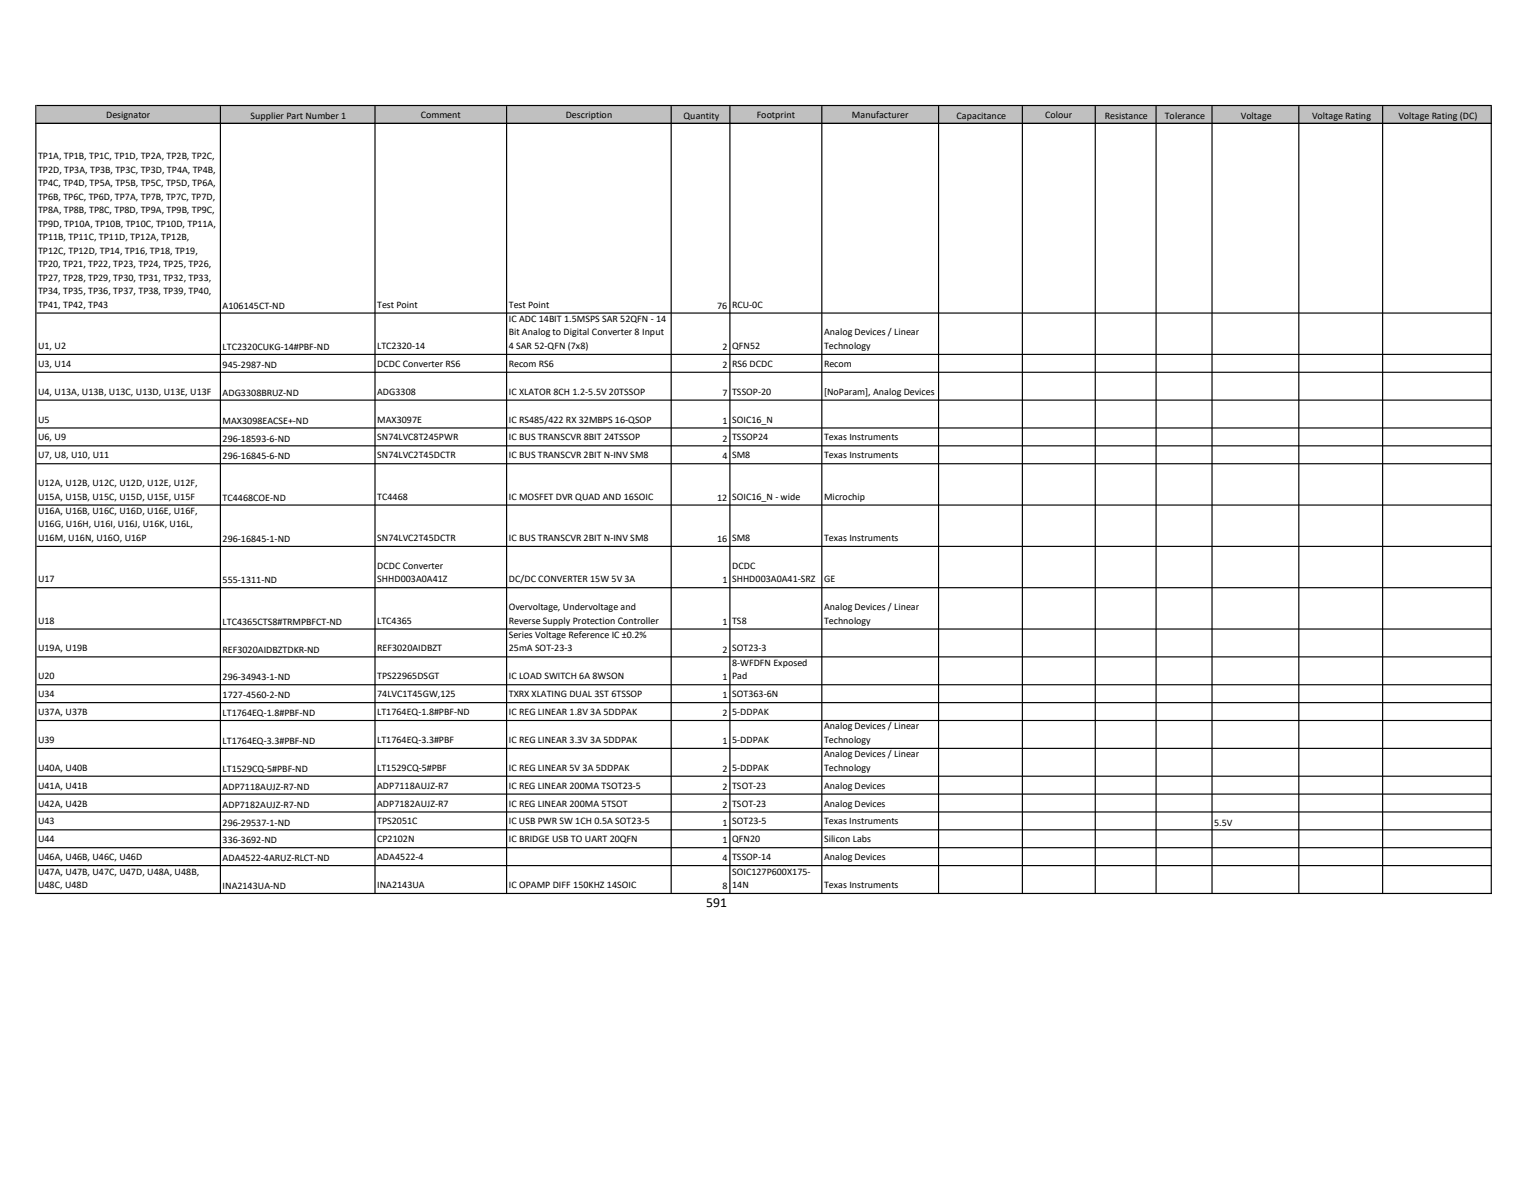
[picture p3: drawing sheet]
<svg xmlns="http://www.w3.org/2000/svg" width="279mm" height="216mm" viewBox="0 0 279 216" stroke-linecap="round" stroke-linejoin="round" font-family="sans-serif">
<defs><g id="words">
<text font-size="2.5" x="128.8" y="165.4">591</text>
<g font-size="1.8">
<text x="19.3" y="21.5">Designator</text>
<text x="45.7" y="21.7">Supplier Part Number 1</text>
<text x="76.8" y="21.5">Comment</text>
<text x="103.2" y="21.5">Description</text>
<text x="124.7" y="21.7">Quantity</text>
<text x="138" y="21.5">Footprint</text>
<text x="155.4" y="21.5">Manufacturer</text>
<text x="174.5" y="21.7">Capacitance</text>
<text x="190.6" y="21.5">Colour</text>
<text x="201.5" y="21.7">Resistance</text>
<text x="212.4" y="21.7">Tolerance</text>
<text x="226.3" y="21.7">Voltage</text>
<text x="239.3" y="21.7">Voltage Rating</text>
<text x="255" y="21.7">Voltage Rating (DC)</text>
<text x="6.9" y="29.1">TP1A, TP1B, TP1C, TP1D, TP2A, TP2B, TP2C,</text>
<text x="6.9" y="31.5">TP2D, TP3A, TP3B, TP3C, TP3D, TP4A, TP4B,</text>
<text x="6.9" y="34">TP4C, TP4D, TP5A, TP5B, TP5C, TP5D, TP6A,</text>
<text x="6.9" y="36.4">TP6B, TP6C, TP6D, TP7A, TP7B, TP7C, TP7D,</text>
<text x="6.9" y="38.9">TP8A, TP8B, TP8C, TP8D, TP9A, TP9B, TP9C,</text>
<text x="6.9" y="41.4">TP9D, TP10A, TP10B, TP10C, TP10D, TP11A,</text>
<text x="6.9" y="43.8">TP11B, TP11C, TP11D, TP12A, TP12B,</text>
<text x="6.9" y="46.3">TP12C, TP12D, TP14, TP16, TP18, TP19,</text>
<text x="6.9" y="48.7">TP20, TP21, TP22, TP23, TP24, TP25, TP26,</text>
<text x="6.9" y="51.2">TP27, TP28, TP29, TP30, TP31, TP32, TP33,</text>
<text x="6.9" y="53.6">TP34, TP35, TP36, TP37, TP38, TP39, TP40,</text>
<text x="6.9" y="56.1">TP41, TP42, TP43</text>
<text x="40.6" y="56.3">A106145CT-ND</text>
<text x="68.8" y="56.1">Test Point</text>
<text x="92.8" y="58.7">IC ADC 14BIT 1.5MSPS SAR 52QFN - 14</text>
<text x="92.8" y="56.1">Test Point</text>
<text x="130.8" y="56.3">76</text>
<text x="133.5" y="56.1">RCU-0C</text>
<text x="6.9" y="63.6">U1, U2</text>
<text x="40.6" y="63.8">LTC2320CUKG-14#PBF-ND</text>
<text x="68.8" y="63.6">LTC2320-14</text>
<text x="92.8" y="61.2">Bit Analog to Digital Converter 8 Input</text>
<text x="92.8" y="63.6">4 SAR 52-QFN (7x8)</text>
<text x="131.7" y="63.8">2</text>
<text x="133.5" y="63.6">QFN52</text>
<text x="150.3" y="61.2">Analog Devices / Linear</text>
<text x="150.3" y="63.6">Technology</text>
<text x="6.9" y="66.9">U3, U14</text>
<text x="6.9" y="72">U4, U13A, U13B, U13C, U13D, U13E, U13F</text>
<text x="40.6" y="67.1">945-2987-ND</text>
<text x="68.8" y="66.9">DCDC Converter RS6</text>
<text x="68.8" y="72">ADG3308</text>
<text x="92.8" y="72">IC XLATOR 8CH 1.2-5.5V 20TSSOP</text>
<text x="92.8" y="66.9">Recom RS6</text>
<text x="131.7" y="67.1">2</text>
<text x="133.5" y="66.9">RS6 DCDC</text>
<text x="133.5" y="72">TSSOP-20</text>
<text x="150.3" y="66.9">Recom</text>
<text x="150.3" y="72">[NoParam], Analog Devices</text>
<text x="6.9" y="77">U5</text>
<text x="40.6" y="72.2">ADG3308BRUZ-ND</text>
<text x="40.6" y="77.3">MAX3098EACSE+-ND</text>
<text x="68.8" y="77">MAX3097E</text>
<text x="92.8" y="77">IC RS485/422 RX 32MBPS 16-QSOP</text>
<text x="131.7" y="72.2">7</text>
<text x="131.7" y="77.3">1</text>
<text x="133.5" y="77">SOIC16_N</text>
<text x="6.9" y="80.3">U6, U9</text>
<text x="6.9" y="83.6">U7, U8, U10, U11</text>
<text x="40.6" y="80.5">296-18593-6-ND</text>
<text x="40.6" y="83.8">296-16845-6-ND</text>
<text x="68.8" y="80.3">SN74LVC8T245PWR</text>
<text x="68.8" y="83.6">SN74LVC2T45DCTR</text>
<text x="92.8" y="83.6">IC BUS TRANSCVR 2BIT N-INV SM8</text>
<text x="92.8" y="80.3">IC BUS TRANSCVR 8BIT 24TSSOP</text>
<text x="131.7" y="80.5">2</text>
<text x="131.7" y="83.8">4</text>
<text x="133.5" y="80.3">TSSOP24</text>
<text x="133.5" y="83.6">SM8</text>
<text x="150.3" y="83.6">Texas Instruments</text>
<text x="150.3" y="80.3">Texas Instruments</text>
<text x="6.9" y="88.6">U12A, U12B, U12C, U12D, U12E, U12F,</text>
<text x="6.9" y="91.1">U15A, U15B, U15C, U15D, U15E, U15F</text>
<text x="6.9" y="93.7">U16A, U16B, U16C, U16D, U16E, U16F,</text>
<text x="40.6" y="91.3">TC4468COE-ND</text>
<text x="68.8" y="91.1">TC4468</text>
<text x="92.8" y="91.1">IC MOSFET DVR QUAD AND 16SOIC</text>
<text x="130.8" y="91.3">12</text>
<text x="133.5" y="91.1">SOIC16_N - wide</text>
<text x="150.3" y="91.1">Microchip</text>
<text x="6.9" y="96.2">U16G, U16H, U16I, U16J, U16K, U16L,</text>
<text x="6.9" y="98.6">U16M, U16N, U16O, U16P</text>
<text x="40.6" y="98.8">296-16845-1-ND</text>
<text x="68.8" y="98.6">SN74LVC2T45DCTR</text>
<text x="92.8" y="98.6">IC BUS TRANSCVR 2BIT N-INV SM8</text>
<text x="130.8" y="98.8">16</text>
<text x="133.5" y="98.6">SM8</text>
<text x="150.3" y="98.6">Texas Instruments</text>
<text x="6.9" y="106.2">U17</text>
<text x="40.6" y="106.4">555-1311-ND</text>
<text x="68.8" y="103.7">DCDC Converter</text>
<text x="68.8" y="106.2">SHHD003A0A41Z</text>
<text x="92.8" y="106.2">DC/DC CONVERTER 15W 5V 3A</text>
<text x="131.7" y="106.4">1</text>
<text x="133.5" y="103.7">DCDC</text>
<text x="133.5" y="106.2">SHHD003A0A41-SRZ</text>
<text x="150.3" y="106.2">GE</text>
<text x="6.9" y="113.7">U18</text>
<text x="40.6" y="113.9">LTC4365CTS8#TRMPBFCT-ND</text>
<text x="68.8" y="113.7">LTC4365</text>
<text x="92.8" y="111.3">Overvoltage, Undervoltage and</text>
<text x="92.8" y="113.7">Reverse Supply Protection Controller</text>
<text x="131.7" y="113.9">1</text>
<text x="133.5" y="113.7">TS8</text>
<text x="150.3" y="111.3">Analog Devices / Linear</text>
<text x="150.3" y="113.7">Technology</text>
<text x="6.9" y="118.8">U19A, U19B</text>
<text x="40.6" y="119">REF3020AIDBZTDKR-ND</text>
<text x="68.8" y="118.8">REF3020AIDBZT</text>
<text x="92.8" y="116.3">Series Voltage Reference IC ±0.2%</text>
<text x="92.8" y="118.8">25mA SOT-23-3</text>
<text x="131.7" y="119">2</text>
<text x="133.5" y="118.8">SOT23-3</text>
<text x="6.9" y="123.9">U20</text>
<text x="40.6" y="124.1">296-34943-1-ND</text>
<text x="68.8" y="123.9">TPS22965DSGT</text>
<text x="92.8" y="123.9">IC LOAD SWITCH 6A 8WSON</text>
<text x="131.7" y="124.1">1</text>
<text x="133.5" y="121.4">8-WFDFN Exposed</text>
<text x="133.5" y="123.9">Pad</text>
<text x="6.9" y="127.1">U34</text>
<text x="6.9" y="130.4">U37A, U37B</text>
<text x="40.6" y="127.3">1727-4560-2-ND</text>
<text x="40.6" y="130.6">LT1764EQ-1.8#PBF-ND</text>
<text x="68.8" y="127.1">74LVC1T45GW,125</text>
<text x="68.8" y="130.4">LT1764EQ-1.8#PBF-ND</text>
<text x="92.8" y="127.1">TXRX XLATING DUAL 3ST 6TSSOP</text>
<text x="92.8" y="130.4">IC REG LINEAR 1.8V 3A 5DDPAK</text>
<text x="131.7" y="127.3">1</text>
<text x="131.7" y="130.6">2</text>
<text x="133.5" y="127.1">SOT363-6N</text>
<text x="133.5" y="130.4">5-DDPAK</text>
<text x="6.9" y="135.5">U39</text>
<text x="40.6" y="135.7">LT1764EQ-3.3#PBF-ND</text>
<text x="68.8" y="135.5">LT1764EQ-3.3#PBF</text>
<text x="92.8" y="135.5">IC REG LINEAR 3.3V 3A 5DDPAK</text>
<text x="131.7" y="135.7">1</text>
<text x="133.5" y="135.5">5-DDPAK</text>
<text x="150.3" y="133">Analog Devices / Linear</text>
<text x="150.3" y="135.5">Technology</text>
<text x="6.9" y="140.5">U40A, U40B</text>
<text x="6.9" y="143.8">U41A, U41B</text>
<text x="40.6" y="140.8">LT1529CQ-5#PBF-ND</text>
<text x="68.8" y="140.5">LT1529CQ-5#PBF</text>
<text x="68.8" y="143.8">ADP7118AUJZ-R7</text>
<text x="92.8" y="143.8">IC REG LINEAR 200MA TSOT23-5</text>
<text x="92.8" y="140.5">IC REG LINEAR 5V 3A 5DDPAK</text>
<text x="131.7" y="140.8">2</text>
<text x="133.5" y="140.5">5-DDPAK</text>
<text x="133.5" y="143.8">TSOT-23</text>
<text x="150.3" y="143.8">Analog Devices</text>
<text x="150.3" y="138.1">Analog Devices / Linear</text>
<text x="150.3" y="140.5">Technology</text>
<text x="6.9" y="147.1">U42A, U42B</text>
<text x="40.6" y="144">ADP7118AUJZ-R7-ND</text>
<text x="40.6" y="147.3">ADP7182AUJZ-R7-ND</text>
<text x="68.8" y="147.1">ADP7182AUJZ-R7</text>
<text x="92.8" y="147.1">IC REG LINEAR 200MA 5TSOT</text>
<text x="131.7" y="144">2</text>
<text x="131.7" y="147.3">2</text>
<text x="133.5" y="147.1">TSOT-23</text>
<text x="150.3" y="147.1">Analog Devices</text>
<text x="6.9" y="150.3">U43</text>
<text x="6.9" y="153.6">U44</text>
<text x="40.6" y="150.5">296-29537-1-ND</text>
<text x="40.6" y="153.8">336-3692-ND</text>
<text x="68.8" y="150.3">TPS2051C</text>
<text x="68.8" y="153.6">CP2102N</text>
<text x="92.8" y="153.6">IC BRIDGE USB TO UART 20QFN</text>
<text x="92.8" y="150.3">IC USB PWR SW 1CH 0.5A SOT23-5</text>
<text x="131.7" y="150.5">1</text>
<text x="131.7" y="153.8">1</text>
<text x="133.5" y="150.3">SOT23-5</text>
<text x="133.5" y="153.6">QFN20</text>
<text x="150.3" y="153.6">Silicon Labs</text>
<text x="150.3" y="150.3">Texas Instruments</text>
<text x="221.4" y="150.5">5.5V</text>
<text x="6.9" y="156.8">U46A, U46B, U46C, U46D</text>
<text x="6.9" y="159.5">U47A, U47B, U47C, U47D, U48A, U48B,</text>
<text x="6.9" y="161.9">U48C, U48D</text>
<text x="40.6" y="157.1">ADA4522-4ARUZ-RLCT-ND</text>
<text x="68.8" y="156.8">ADA4522-4</text>
<text x="68.8" y="161.9">INA2143UA</text>
<text x="92.8" y="161.9">IC OPAMP DIFF 150KHZ 14SOIC</text>
<text x="131.7" y="157.1">4</text>
<text x="133.5" y="156.8">TSSOP-14</text>
<text x="133.5" y="159.5">SOIC127P600X175-</text>
<text x="133.5" y="161.9">14N</text>
<text x="150.3" y="161.9">Texas Instruments</text>
<text x="150.3" y="156.8">Analog Devices</text>
<text x="40.6" y="162.1">INA2143UA-ND</text>
<text x="131.7" y="162.1">8</text>
</g>
</g></defs>
<path d="M6.7 19.4h265.3v3.1h-265.3z" fill="#c0c0c0"/>
<g fill="#000">
<path d="M6.4 19.1h.2v3.5h-.2zM40.1 19.3h.2v3.3h-.2zM68.3 19.3h.2v3.3h-.2zM92.3 19.3h.2v3.3h-.2zM122.3 19.3h.2v3.3h-.2zM133 19.3h.2v3.3h-.2zM149.8 19.3h.2v3.3h-.2zM171.1 19.3h.2v3.3h-.2zM186.4 19.3h.2v3.3h-.2zM199.6 19.3h.3v3.3h-.3zM210.7 19.3h.2v3.3h-.2zM220.9 19.3h.2v3.3h-.2zM236.8 19.3h.2v3.3h-.2zM252.1 19.3h.2v3.3h-.2zM271.9 19.3h.2v3.3h-.2z" fill-rule="evenodd"/>
<path d="M6.6 19.1h265.5v.2h-265.5zM6.6 22.4h265.5v.2h-265.5z" fill-rule="evenodd"/>
<path d="M6.4 22.4h.2v140.6h-.2zM40.1 22.6h.2v140.4h-.2zM68.3 22.6h.2v140.4h-.2zM92.3 22.6h.2v140.4h-.2zM122.3 22.6h.2v140.4h-.2zM133 22.6h.2v140.4h-.2zM149.8 22.6h.2v140.4h-.2zM171.1 22.6h.2v140.4h-.2zM186.4 22.6h.2v140.4h-.2zM199.6 22.6h.3v140.4h-.3zM210.7 22.6h.2v140.4h-.2zM220.9 22.6h.2v140.4h-.2zM236.8 22.6h.2v140.4h-.2zM252.1 22.6h.2v140.4h-.2zM271.9 22.6h.2v140.4h-.2z" fill-rule="evenodd"/>
<path d="M6.6 22.4h265.5v.2h-265.5zM6.6 57h265.5v.2h-265.5zM6.6 64.5h265.5v.2h-265.5zM6.6 67.8h265.5v.2h-265.5zM6.6 72.9h265.5v.2h-265.5zM6.6 77.9h265.5v.2h-265.5zM6.6 81.2h265.5v.2h-265.5zM6.6 84.5h265.5v.2h-265.5zM6.6 92h265.5v.2h-265.5zM6.6 99.5h265.5v.2h-265.5zM6.6 107.1h265.5v.2h-265.5zM6.6 114.6h265.5v.2h-265.5zM6.6 119.7h265.5v.2h-265.5zM6.6 124.8h265.5v.2h-265.5zM6.6 128h265.5v.2h-265.5zM6.6 131.3h265.5v.2h-265.5zM6.6 136.4h265.5v.2h-265.5zM6.6 141.4h265.5v.2h-265.5zM6.6 144.7h265.5v.2h-265.5zM6.6 148h265.5v.2h-265.5zM6.6 151.2h265.5v.2h-265.5zM6.6 154.5h265.5v.2h-265.5zM6.6 157.7h265.5v.2h-265.5zM6.6 162.8h265.5v.2h-265.5z" fill-rule="evenodd"/>
</g>
<use href="#words"/>
</svg>
